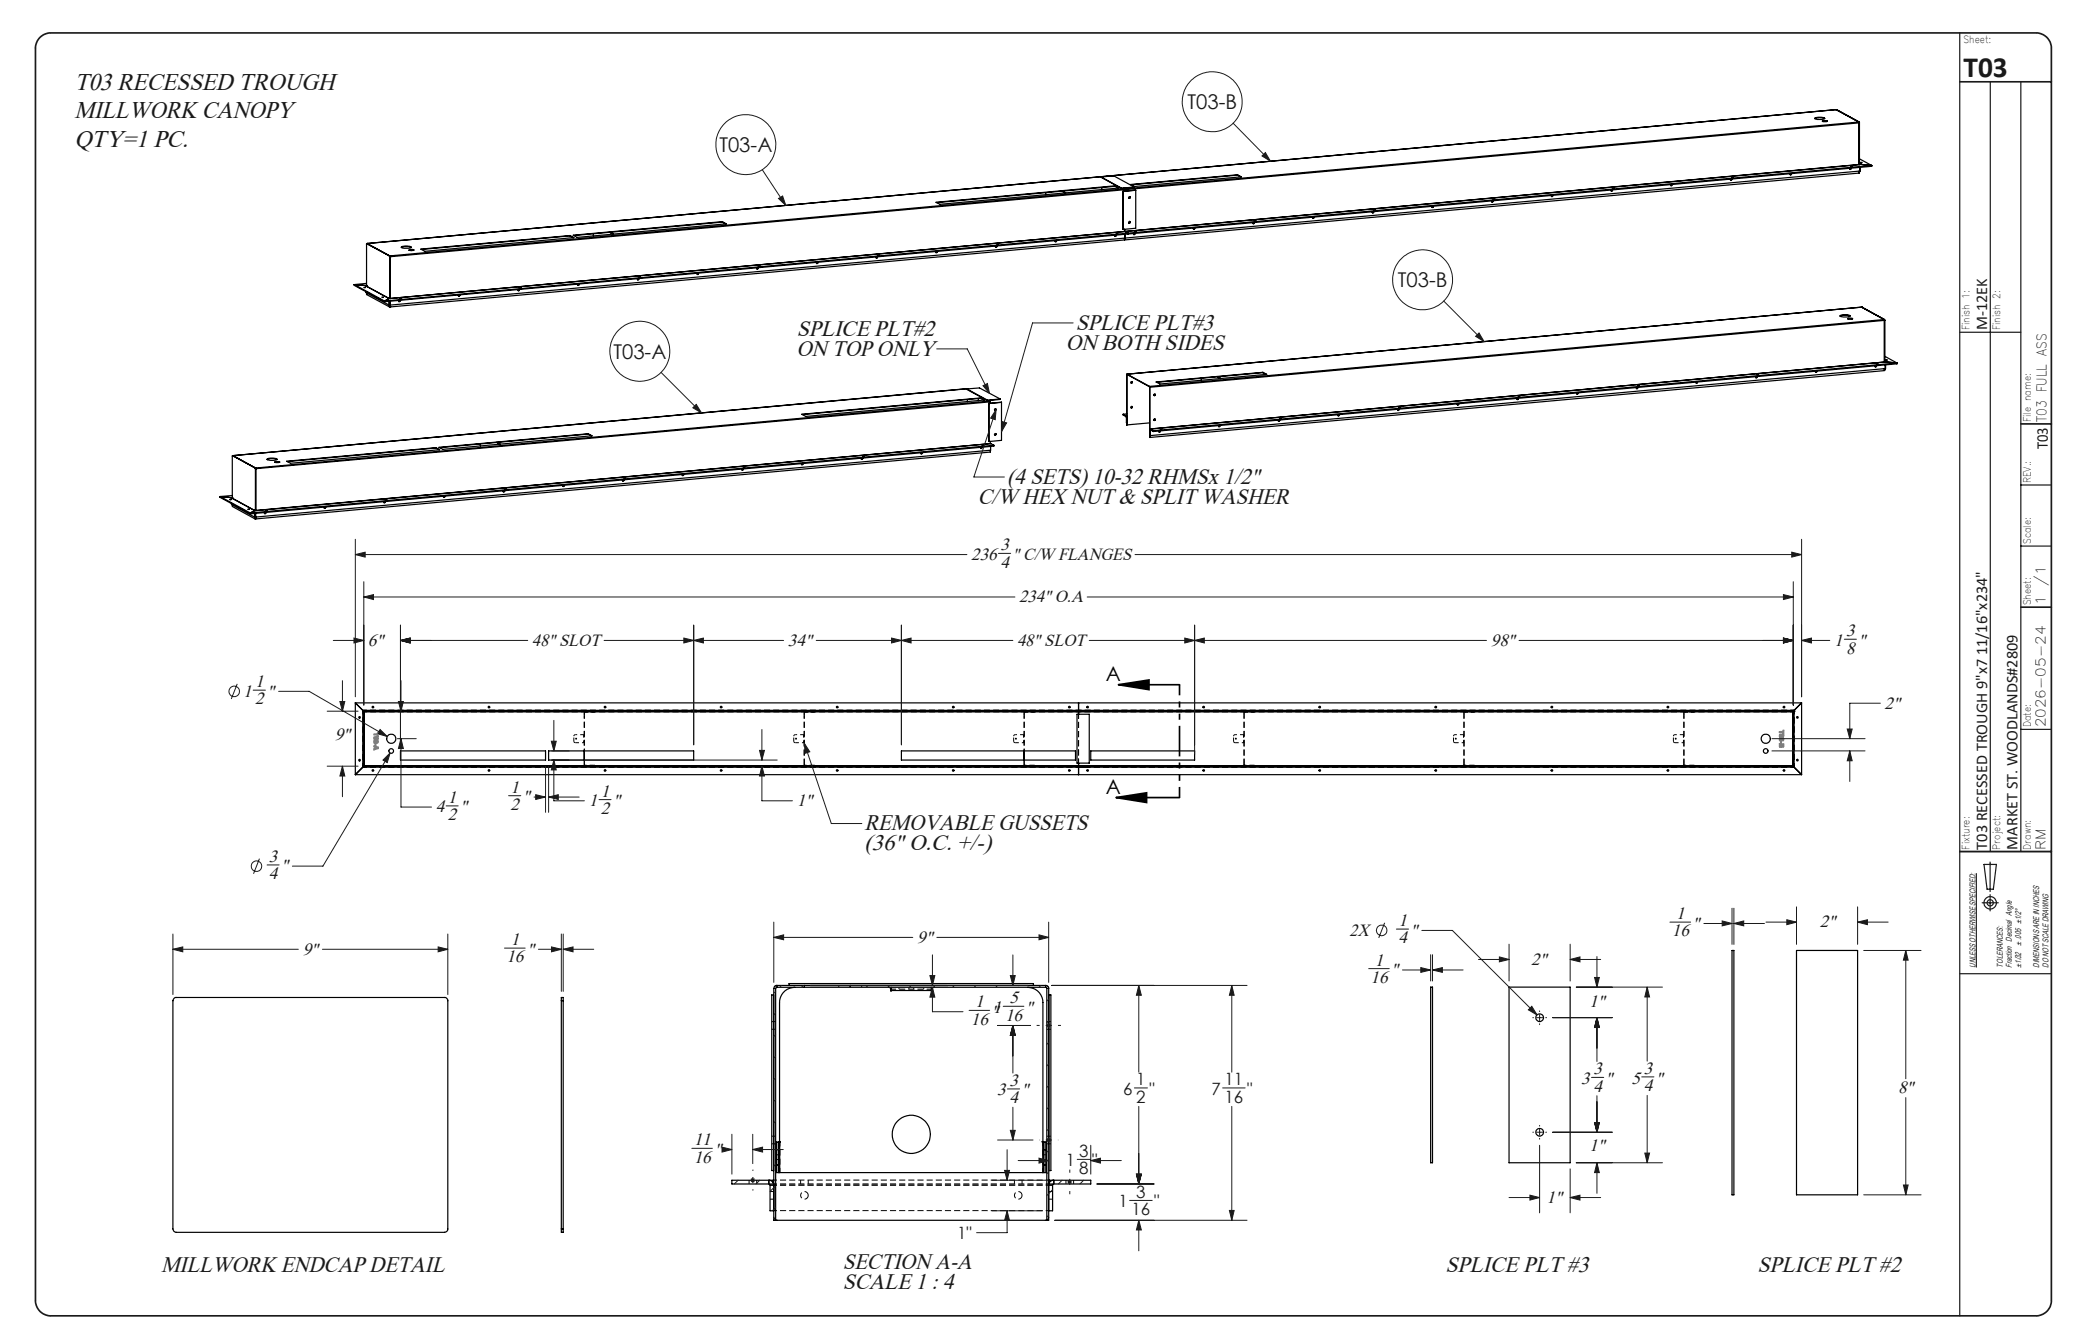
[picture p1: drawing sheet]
<svg xmlns="http://www.w3.org/2000/svg" width="432mm" height="279mm" viewBox="0 0 432 279" stroke-linecap="round" stroke-linejoin="round" font-family="sans-serif">
<defs><g id="words">
<text font-size="6.1" fill="#191924" x="408.2" y="16.1">T03</text>
<g font-size="5.1" fill="#191924">
<text x="15.5" y="18.7">T03 RECESSED TROUGH</text>
<text x="15.5" y="24.6">MILLWORK CANOPY</text>
<text x="15.5" y="30.5">QTY=1 PC.</text>
</g>
<g font-size="4.7" fill="#191924">
<text x="165.7" y="69.8">SPLICE PLT#2</text>
<text x="223.7" y="68.5">SPLICE PLT#3</text>
<text x="165.6" y="74">ON TOP ONLY</text>
<text x="221.6" y="72.7">ON BOTH SIDES</text>
<text x="209.4" y="100.6">(4 SETS) 10-32 RHMSx 1/2&quot;</text>
<text x="203.3" y="104.8">C/W HEX NUT &amp; SPLIT WASHER</text>
<text x="179.7" y="172.6">REMOVABLE GUSSETS</text>
<text x="179.7" y="176.8">(36&quot; O.C. +/-)</text>
<text x="175.2" y="263.9">SECTION A-A</text>
<text x="33.5" y="264.3">MILLWORK ENDCAP DETAIL</text>
<text x="175.2" y="268.1">SCALE 1 : 4</text>
<text x="300.5" y="264.3">SPLICE PLT #3</text>
<text x="365.4" y="264.3">SPLICE PLT #2</text>
</g>
<g font-size="4.2" fill="#191924">
<text x="246.9" y="22.7">T03-B</text>
<text x="149.6" y="31.6">T03-A</text>
<text x="290.6" y="59.7">T03-B</text>
<text x="127.5" y="74.6">T03-A</text>
</g>
<g font-size="4.2">
<text x="229.9" y="141.6">A</text>
<text x="229.9" y="165">A</text>
</g>
<g font-size="3.7" fill="#191924">
<text x="201.9" y="116.4">236</text>
<text x="208" y="114.4">3</text>
<text x="208" y="118">4</text>
<text x="210.5" y="116.4">&quot; C/W FLANGES</text>
<text x="211.9" y="125.2">234&quot; O.A</text>
<text x="76.5" y="134.3">6&quot;</text>
<text x="110.6" y="134.3">48&quot; SLOT</text>
<text x="163.8" y="134.3">34&quot;</text>
<text x="211.4" y="134.3">48&quot; SLOT</text>
<text x="309.9" y="134.3">98&quot;</text>
<text x="381.3" y="134.3">1</text>
<text x="383.8" y="132.3">3</text>
<text x="383.8" y="135.9">8</text>
<text x="386.4" y="134.3">&quot;</text>
<text x="53" y="142.8">1</text>
<text x="50.5" y="144.8">1</text>
<text x="53" y="146.4">2</text>
<text x="55.6" y="144.8">&quot;</text>
<text x="391.8" y="147.3">2&quot;</text>
<text x="69.6" y="153.8">9&quot;</text>
<text x="93.1" y="166.9">1</text>
<text x="106.1" y="164.8">1</text>
<text x="108.7" y="166.8">&quot;</text>
<text x="122.4" y="167.6">1</text>
<text x="124.9" y="165.6">1</text>
<text x="127.4" y="167.6">&quot;</text>
<text x="165.7" y="167.6">1&quot;</text>
<text x="90.6" y="168.9">4</text>
<text x="93.1" y="170.5">2</text>
<text x="95.7" y="168.9">&quot;</text>
<text x="106.1" y="168.4">2</text>
<text x="124.9" y="169.2">2</text>
<text x="55.9" y="179.2">3</text>
<text x="55.9" y="182.8">4</text>
<text x="58.4" y="181.2">&quot;</text>
<text x="348.5" y="191.1">1</text>
<text x="106.2" y="196.5">1</text>
<text x="190.7" y="196">9&quot;</text>
<text x="280.6" y="194.5">2X</text>
<text x="290.7" y="192.5">1</text>
<text x="290.7" y="196.1">4</text>
<text x="293.2" y="194.5">&quot;</text>
<text x="347.6" y="194.7">16</text>
<text x="351.9" y="193.1">&quot;</text>
<text x="378.3" y="192.8">2&quot;</text>
<text x="62.9" y="198.5">9&quot;</text>
<text x="105.3" y="200.1">16</text>
<text x="109.6" y="198.5">&quot;</text>
<text x="285.8" y="200.8">1</text>
<text x="289.2" y="202.7">&quot;</text>
<text x="318.4" y="200.5">2&quot;</text>
<text x="202.7" y="209.4">1</text>
<text x="209.8" y="208.6">5</text>
<text x="284.9" y="204.4">16</text>
<text x="330.4" y="209.2">1&quot;</text>
<text x="201.9" y="213">16</text>
<text x="206.1" y="211.4">&quot; 16 &quot;</text>
<text x="206.4" y="210.5">1</text>
<text x="207.3" y="227.7">3</text>
<text x="209.8" y="225.7">3</text>
<text x="212.4" y="227.7">&quot;</text>
<text x="328.7" y="225.3">3</text>
<text x="331.3" y="226.9">4</text>
<text x="331.3" y="223.3">3</text>
<text x="333.8" y="225.3">&quot;</text>
<text x="339.2" y="225.2">5</text>
<text x="341.7" y="223.3">3</text>
<text x="341.7" y="226.9">4</text>
<text x="344.2" y="225.2">&quot;</text>
<text x="394.6" y="227.3">8&quot;</text>
<text x="209.8" y="229.3">4</text>
<text x="144.2" y="238.1">11</text>
<text x="330.4" y="239.2">1&quot;</text>
<text x="144.2" y="241.7">16</text>
<text x="148.5" y="240.1">&quot;</text>
<text x="321.5" y="250.1">1&quot;</text>
</g>
<g font-size="3.5" fill="#191924">
<text x="233.5" y="227.6">6</text>
<text x="236.2" y="225.6">1</text>
<text x="239" y="227.6">&quot;</text>
<text x="251.8" y="227.6">7</text>
<text x="254.6" y="225.6">11</text>
<text x="259.3" y="227.6">&quot;</text>
<text x="236.2" y="229.2">2</text>
<text x="254.6" y="229.2">16</text>
<text x="221.6" y="242.4">1</text>
<text x="224.3" y="240.5">3</text>
<text x="224.3" y="244.1">8</text>
<text x="227.1" y="242.4">&quot;</text>
<text x="232.5" y="251">1</text>
<text x="236.2" y="249">3</text>
<text x="239.9" y="251">&quot;</text>
<text x="199" y="257.6">1&quot;</text>
<text x="235.2" y="252.6">16</text>
</g>
<g font-size="3.4" fill="#191924">
<text x="413.1" y="68.7" transform="rotate(-90 413.1 68.7)">M-12EK</text>
<text x="425.7" y="93.4" transform="rotate(-90 425.7 93.4)">T03</text>
<text x="413.1" y="176.6" transform="rotate(-90 413.1 176.6)">T03 RECESSED TROUGH 9&quot;x7 11/16&quot;x234&quot;</text>
<text x="419.4" y="176.6" transform="rotate(-90 419.4 176.6)">MARKET ST. WOODLANDS#2809</text>
</g>
<g font-size="2.8" fill="#191924">
<text x="425.5" y="87.7" transform="rotate(-90 425.5 87.7)">T03 FULL ASS</text>
<text x="425.2" y="125.8" transform="rotate(-90 425.2 125.8)">1</text>
<text x="425.2" y="121.7" transform="rotate(-90 425.2 121.7)">/1</text>
<text x="425.2" y="151.2" transform="rotate(-90 425.2 151.2)">2026-05-24</text>
<text x="425.2" y="176.6" transform="rotate(-90 425.2 176.6)">RM</text>
</g>
<g font-size="2.1" fill="#191924">
<text x="408.2" y="8.9">Sheet:</text>
<text x="409.5" y="68.7" transform="rotate(-90 409.5 68.7)">Finish 1:</text>
<text x="415.8" y="68.7" transform="rotate(-90 415.8 68.7)">Finish 2:</text>
<text x="422.2" y="87.7" transform="rotate(-90 422.2 87.7)">File name:</text>
<text x="422.2" y="100.4" transform="rotate(-90 422.2 100.4)">REV.:</text>
<text x="422.2" y="113.1" transform="rotate(-90 422.2 113.1)">Scale:</text>
<text x="422.2" y="125.8" transform="rotate(-90 422.2 125.8)">Sheet:</text>
<text x="422.2" y="151.2" transform="rotate(-90 422.2 151.2)">Date:</text>
<text x="409.5" y="176.6" transform="rotate(-90 409.5 176.6)">Fixture:</text>
<text x="415.8" y="176.6" transform="rotate(-90 415.8 176.6)">Project:</text>
<text x="422.2" y="176.6" transform="rotate(-90 422.2 176.6)">Drawn:</text>
</g>
<g font-size="1.7" fill="#191924">
<text x="420.2" y="196.6" transform="rotate(-90 420.2 196.6)">± .005 ±1/2°</text>
<text x="410.7" y="201.1" transform="rotate(-90 410.7 201.1)">UNLESS OTHERWISE SPECIFIED:</text>
<text x="416.4" y="201.1" transform="rotate(-90 416.4 201.1)">TOLERANCES:</text>
<text x="418.3" y="201.1" transform="rotate(-90 418.3 201.1)">Fraction Decimal Angle</text>
<text x="420.2" y="201.1" transform="rotate(-90 420.2 201.1)">±1/32</text>
<text x="424" y="201.1" transform="rotate(-90 424 201.1)">DIMENSIONS ARE IN INCHES</text>
<text x="425.9" y="201.1" transform="rotate(-90 425.9 201.1)">DO NOT SCALE DRAWING</text>
</g>
</g></defs>
<path d="M410.9 181.5v19.6" fill="none" stroke="#000" stroke-width=".21"/>
<g fill="none" stroke="#191924" stroke-width=".25">
<path d="M407.4 6.8v266.7M413.8 17v160M420.1 17v160M407.4 69.1h12.7M420.1 113.5h6.4M420.1 100.8h6.4M420.1 151.6h6.4M407.4 177h19.1M412.5 179.7h2.5l-.6 5.2h-1.3zM413.7 179.2v6.1M412.1 187.7h3.3M413.7 186v3.4"/>
<path d="M407.4 202.4h19.1"/>
<circle cx="413.7" cy="187.7" r=".66"/>
<circle cx="413.8" cy="187.7" r="1.29"/>
</g>
<path d="M8.2 7.9a3.3 3.3 0 0 1 2.3-1.1h412.8a3.2 3.2 0 0 1 3.2 3.2v260.4a3.2 3.2 0 0 1-3.2 3.1h-412.8a3.2 3.2 0 0 1-3.1-3.1v-260.4a3.2 3.2 0 0 1 .8-2.1zM407.4 17h19.1M420.1 88.1h6.4M420.1 126.2h6.4M407.4 177h19.1" fill="none" stroke="#191924" stroke-width=".35"/>
<g fill="none" stroke="#000" stroke-width=".25">
<path d="M220.8 39.7l.6 .4M220.9 39.7l.6 .4M228.9 36.8l4.3 2.4M228.9 36.8l4.3 2.3M228.9 36.8l2.6-.3 4.3 2.4M229 36.7h.1M229 36.7l-152.7 13.9M229 36.7l.1 .1M229 39v.4M231.8 38.7l-37.1 3.4M231.8 38.6v.1M231.8 38.7l.7 .4"/>
<path d="M233.2 39.1v.1M233.5 39.8v7.9M233.5 39.8h.1M233.5 39.2l.3 .1M233.8 39.3v.1M233.8 39.4v.4M233.8 39.4l-152.7 14M235.1 38.3l22.2-2 .8 .5-22.2 2zM235.8 38.9l-2.6 .2M235.8 38.9l-2.6 .3M236.1 39.5v7.9l-2.6 .3M236.1 39.5l-2.6 .3"/>
<path d="M257.3 36.3v.1M257.3 36.4l-22.1 2M257.3 36.4l.7 .4M335.2 39.5l-.2 .2M335.2 39.5v.1a.16 .16 0 0 1-.2 .2 .16 .16 0 0 1-.1-.2v-.1M335.2 39l.4 .1zM347.6 38.3l-.3 .3M347.6 38.3v.1a.16 .16 0 0 1-.1 .2 .16 .16 0 0 1-.2-.2M360 37.2l-.2 .3M360 37.2v.1a.16 .16 0 0 1-.1 .2 .16 .16 0 0 1-.1-.2M360 36.8h.4zM372.4 36.1l-.2 .2"/>
<path d="M372.4 36.1l.1 .1a.17 .17 0 0 1-.2 .2 .18 .18 0 0 1-.2-.3M377.3 24.7l.1-.1a3 3 0 0 1 1.9 0v.1M377.3 24.6l.3-.2a2.26 2.26 0 0 1 1.8 .2 2.56 2.56 0 0 1-2.1 0zM378.8 25.2l.9-.1 .2 .1-.9 .1zM378.9 25.2h1M381.7 22.8h.1M381.7 22.8l4.8 2.6M381.7 22.8l-152.7 13.9M384.8 35l-.2 .2M384.8 34.5h.4zM384.8 35v.1a.17 .17 0 0 1-.2 .1 .17 .17 0 0 1-.1-.2h.1M386.5 25.5v-.1l-152.7 13.9"/>
<path d="M386.5 25.5l-305.5 27.7M386.5 25.5v8.7M386.5 35.6v.4M386.5 36l-152.7 13.9M386.5 25.5h.1M386.5 35.8h.1M386.5 25.4l.1 .1M386.6 35.8l-.1 .1M386.6 33l2.5 1.4M386.6 25.5v8.7M386.6 35.6v.2M386.6 34l.2 .1"/>
<path d="M386.6 34.1l2.5 .3M386.6 34.1h.2M386.6 34.1l.1 .1M386.6 35.6l-152.7 13.9M386.6 34.8v.8M386.7 34.2l-152.8 13.9M386.7 34.2h.1M386.8 34.8v.7h-.2M386.8 33.8h.3zM386.8 34.1h.1M389.1 34.4v.2l-154.6 14M389.1 34.4l-154.6 14.1"/>
<path d="M73.7 59.2l6.2 3.4M73.7 59.2l2.5 .2M73.7 59.2v.1l6.2 3.4M75.7 59.7l.3 .1zM76 59.4l4.9 2.6M76 59.4l4.8 2.6M76.1 59.3h.1M76.1 59.3v.1M76.1 59.3l.1 .1M76.2 59.4v.1M76.2 59.4h-.2M76.2 58.9l-2.5 .3"/>
<path d="M76.2 50.7v8.8M76.2 50.7l4.7 2.5M76.2 50.7h.1M76.3 50.6h.1M76.3 50.6v.1M76.3 50.6l-.1 .1M76.3 50.6l4.7 2.6M76.3 50.7l4.7 2.5M80.9 53.2l.1 .2M80.9 53.2h.1M81 53.4v8.6M81 53.4h.1"/>
<path d="M81 53.2l.1 .2M81 53.2h.1M81.1 53.4h.1M81.1 53.4v8.7M83.4 51.4a2.28 2.28 0 0 1 2.1 0l-.6 .2h-.9zM83.4 51.4l.6-.1h1l.5 .1M85 52l.2-.1 .9 .1-.4 .1zM85.1 52h.9M87.5 51.8l31-2.8 .8 .4-31 2.8zM108 59.7l.3 .1zM118.5 49h.1M118.5 49l-30.9 2.9"/>
<path d="M118.5 49l.7 .4M119.2 48.9l31-2.8 .8 .4-31 2.9zM120.3 59.1l-.2 .2M120.4 59.1v.1a.16 .16 0 0 1-.2 .1 .16 .16 0 0 1-.1-.2M123.4 48.6v.4M126.8 48.3l.6 .3M126.8 48.3l.7 .3M132.8 57.9l-.3 .3M132.8 57.5h.3zM132.8 57.9v.1a.17 .17 0 0 1-.2 .2 .17 .17 0 0 1-.1-.2M145.1 56.8l-.1 .2M145.2 56.8v.1a.16 .16 0 0 1-.2 .2 .16 .16 0 0 1-.1-.3"/>
<path d="M150.2 46.2l-30.9 2.8M150.2 46.1v.1M150.2 46.2l.6 .3M157.6 55.7l-.3 .2M157.6 55.2h.3zM157.6 55.7a.16 .16 0 0 1-.1 .3 .18 .18 0 0 1-.2-.3M170 54.5l-.2 .3M170 54.5v.2a.17 .17 0 0 1-.2 .1 .17 .17 0 0 1-.1-.2M182.1 53.4v.1a.17 .17 0 0 0 .2 .2 .17 .17 0 0 0 .1-.3M182.4 53.4l-.2 .2M182.4 53h.3zM194.6 52.3h-.1a.16 .16 0 0 0 .2 .2 .16 .16 0 0 0 .1-.2"/>
<path d="M194.6 42.1l37.2-3.5 .8 .5-37.2 3.4zM194.8 52.3l-.2 .2M206.9 51.2a.16 .16 0 0 0 .2 .2 .16 .16 0 0 0 .1-.2M207.2 51.2l-.2 .2M207.2 50.7h.4zM217.4 40v.5M219.4 50v.2a.18 .18 0 0 0 .2 .1 .18 .18 0 0 0 0-.3M219.6 50l-.2 .2M231.8 48.9h-.1a.17 .17 0 0 0 .2 .2 .17 .17 0 0 0 .2-.2M232 48.9l-.2 .2M232 48.4l.4 .1zM233.8 47.7v.4"/>
<path d="M233.8 49.5v.4M233.8 49.9l-152.7 13.9M233.9 49.5l-153.1 13.9M233.9 48.7v.8M233.9 48.1l-152.8 14M233.9 48.1l.6 .4M234.5 48.5l-154.6 14.1M234.5 48.5v.1M234.5 48.6l-154.6 14.1M234.8 40.9l.1 .2-.2 .1M234.8 46l.1 .2-.2 .1M234.9 46v.3l-.2 .1 .2-.1z"/>
<path d="M234.9 40.9v.2l-.2 .1 .2-.1zM235.9 48.5l-.2 .3M235.9 48.1h.4zM236 48.5l-.1 .2a.16 .16 0 0 1-.2 .1 .16 .16 0 0 1 0-.2v-.1M248.1 47.4a.18 .18 0 0 0 .2 .3 .17 .17 0 0 0 .1-.3l-.3 .2M260.5 46.3a.17 .17 0 0 0 .2 .2 .17 .17 0 0 0 .1-.3l-.3 .3M260.8 45.8h.3zM273.1 45.1l-.2 .3M273.2 45.1v.2a.16 .16 0 0 1-.3 .1 .16 .16 0 0 1 0-.2M285.5 44l-.2 .2M285.6 43.6h.3zM285.6 44v.2a.17 .17 0 0 1-.3 .1 .17 .17 0 0 1 0-.3"/>
<path d="M297.7 42.9a.17 .17 0 0 0 .2 .2 .17 .17 0 0 0 .1-.2l-.3 .2M310.3 41.7l-.2 .3M310.4 41.7v.2a.16 .16 0 0 1-.2 .1 .16 .16 0 0 1-.1-.2M322.8 40.6l-.3 .3M322.8 40.6v.1a.17 .17 0 0 1-.2 .2 .17 .17 0 0 1-.1-.3M76 60.6v.2l4.8 2.6M76.2 60.9v.3l4.7 2.6 .1-.1M79.4 61.8h.3zM79.9 62.6v.1M80.8 62h.1M80.8 62h.2M80.8 62.7v.7"/>
<path d="M81 63.8h.1M81 63.7v.1M81 62l-1.1 .6M81 62l.1 .1M81 62.7v1M81.1 62.1h.1M81.1 62.7v1.1M83.1 62.4l-.2 .3M83.1 62l.4 .1zM83.1 62.4v.3a.16 .16 0 0 1-.2 0 .16 .16 0 0 1 0-.2M95.5 61.3l-.2 .3M95.6 61.3v.2a.16 .16 0 0 1-.2 .1 .16 .16 0 0 1-.2-.2l.1-.1"/>
<path d="M107.9 60.2l-.2 .2M108 60.2v.1a.16 .16 0 0 1-.2 .2 .16 .16 0 0 1-.1-.2v-.1M234.2 77.9h.1M234.2 77.9l.1 10.4M234.3 77.9v10.4M234.3 77.8l-.1 .1M234.3 77.9h.1M234.3 77.8l4.7 2.5M234.3 77.9l4.7 2.5M234.3 77.8v.1M234.4 77.9h-.1M235.3 79.3l.1 .1"/>
<path d="M235.4 79.4l-.2 .2M240.3 79.4l22.2-2 .8 .4-22.2 2zM249.7 78.6v.5M253.1 78.3l.7 .4M253.2 78.3l.6 .4M262.5 77.4v.1M262.5 77.5l-22 2M262.5 77.5l.7 .3M352.8 79.4l-.2 .3M352.9 79.4v.2a.16 .16 0 0 1-.2 .1 .16 .16 0 0 1-.1-.2v-.1M365.2 78.3l-.2 .2M365.3 77.8l.3 .1z"/>
<path d="M365.3 78.3v.1a.16 .16 0 0 1-.2 .2 .16 .16 0 0 1-.1-.3M377.6 77.2l-.2 .2M377.7 77.2v.1a.17 .17 0 0 1-.2 .1 .17 .17 0 0 1-.1-.2M382.5 65.7a2.54 2.54 0 0 1 2.1 0 2.56 2.56 0 0 1-2.1 0zM382.5 65.7l.9-.2 1.2 .2M384.1 66.2l.8-.1 .3 .2-.8 .1zM384.1 66.3h1M387 63.9h.1M387 63.9l-152.7 13.9M387 63.9l4.8 2.5M387 63.9l4.7 2.5M389.8 76v.1a.17 .17 0 0 0 .2 .2 .17 .17 0 0 0 .1-.3"/>
<path d="M390 76l-.1 .2M390.1 75.6h.3zM391.7 66.4l.1 .2M391.7 66.4l-152.7 13.9M391.7 66.4h.1M391.8 66.6l-152.8 13.9M391.8 66.6v8.7M391.8 76.7v.3M391.8 77l-152.8 13.9M391.8 66.6h.1M391.8 76.9h.1M391.8 66.4l.1 .2"/>
<path d="M391.9 66.6v8.6M391.9 76.9l-.1 .1M391.9 74.1l2.5 1.4M391.9 75.2l2.5 .3M391.9 75.2h.1M391.9 75.1l.2 .1M391.9 75.2h.2M391.9 75.8v1.1M391.9 75.2l-152.8 14M392 75.8v.8l-152.9 14M392 74.8l.4 .1zM392.1 75.2h.1"/>
<path d="M394.4 75.5v.1l-154.6 14.1M394.4 75.5l-154.6 14M48.3 94.7v8.8M48.3 94.7h.1M48.3 94.7l4.7 2.6M48.4 94.7h.1M48.4 94.7l4.7 2.6M53 97.3l.1 .2M53 97.3h.1M53.1 97.5v8.6M53.1 97.5h.1M53.1 97.3l.1 .1"/>
<path d="M53.1 97.3l.1 .2M53.1 97.3h.1M53.2 97.4h.1M53.2 97.4v8.7M55.5 95.4l.5-.1a2.2 2.2 0 0 1 1.6 .2 2.54 2.54 0 0 1-2.1 0zM55.5 95.5a2.66 2.66 0 0 1 2.1 0M57.1 96l1.1 .1-.9 .1zM57.1 96.1h1M59.6 95.9l31-2.8 .8 .4-31 2.8zM90.6 93.1h.1M90.6 93.1l-30.9 2.9M90.6 93.1l.7 .4"/>
<path d="M91.3 93l31-2.8 .8 .4-31 2.8zM99.9 92.3v.4M103.3 92l.6 .4M103.3 92l.7 .4M122.3 90.2l-30.9 2.9M122.3 90.2h.1M122.3 90.2l.6 .4M129.6 99.8l-.2 .2M129.7 99.3h.3zM129.7 99.7v.2a.16 .16 0 0 1-.2 .1 .16 .16 0 0 1-.1-.2M142.1 98.6l-.2 .2M142.1 98.6v.2a.17 .17 0 0 1-.2 .1 .17 .17 0 0 1-.1-.3"/>
<path d="M154.4 97.5l-.1 .2M154.5 97l.3 .1zM154.5 97.5l-.1 .3-.2-.1v-.2M166.7 86.1l37.2-3.4 .8 .4-37.2 3.5zM166.9 96.3l-.2 .3M166.9 96.3v.3a.16 .16 0 0 1-.2 0 .16 .16 0 0 1-.1-.2h.1M179.3 95.2l-.2 .3M179.3 94.8h.4zM179.3 95.2v.2a.17 .17 0 0 1-.2 .1 .17 .17 0 0 1-.1-.3M191.7 94.1l-.2 .2M191.7 94.1v.2a.17 .17 0 0 1-.2 .1 .17 .17 0 0 1 0-.3M201 80.9l4.3 2.4"/>
<path d="M201 80.9l4.3 2.3M201 80.9l2.6-.3 4.3 2.3M201.1 80.8l-152.7 13.9M201.1 80.8l.1 .1M201.1 83.1v.4M203.4 82.9v.4M203.9 82.7v.1M203.9 82.8l-37.1 3.4M203.9 82.8l.7 .4M204.1 93l-.2 .2M204.1 92.5l.4 .1zM204.2 93l-.1 .2a.16 .16 0 0 1-.2 0 .16 .16 0 0 1-.1-.2h.1"/>
<path d="M205.3 83.2v.1M205.6 83.9h.1M205.6 83.9v7.9M205.6 83.3l.2 .1M205.8 83.4l.1 .1M205.8 83.4l-152.7 13.9M205.9 83.5l-152.7 13.9M205.9 93.6v.4l-152.7 13.9M205.9 83.5v.3M205.9 91.8v.4M206 92.2l-152.8 13.9M206 92.2h.1"/>
<path d="M206 92.8v.8l-153.1 13.9M206 92.2l-152.8 14M206 92.2l.6 .4M206.6 92.6l-154.6 14M206.6 92.6v.1l-154.6 14.1M207 85v.2l-.2 .1M207 90.1v.3h-.2M207.9 82.9l-2.6 .3M207.9 82.9v.1l-2.6 .3M208.2 83.6l-2.6 .3M208.2 83.6v7.9l-2.6 .3M233.5 86.1v.2l.6 .3"/>
<path d="M233.5 86.1l.6 .4M234.1 86.5l.1 .2M234.1 86.6l.1 .1M234.1 86.5v.1M234.1 86.5h.1M234.2 86.7v1.2M234.2 86l-.7 .1M235.3 84.5l.1 .1M235.4 84.6l-.2 .2M239 80.3v.2M239 80.4v.1M239 80.5h.1"/>
<path d="M239 80.3v.1M239 80.5v10.4M239 90.9h.1M239 87.9l-4.7 .4M239 90.5l.1 .1M239.1 89.4l.7 .3M239.1 89.4h.1M239.1 89.2v.2M239.1 89.2l.7 .3M239.1 89.2v1.4M239.8 89.5v.2M240.1 81.9l.1 .2-.3 .1"/>
<path d="M240.1 87.1l.1 .2-.3 .1M241.2 89.6l-.2 .2M241.2 89.6v.2a.16 .16 0 0 1-.2 .1 .16 .16 0 0 1-.1-.3M253.6 88.4l-.2 .3M253.6 88.4v.3a.16 .16 0 0 1-.2 0 .16 .16 0 0 1-.1-.2h.1M266 87.3l-.2 .3M266 86.9h.4zM266 87.3v.2a.17 .17 0 0 1-.2 .1 .17 .17 0 0 1-.1-.3M278.4 86.2l-.2 .2M278.4 86.2l-.1 .3-.1-.1v-.2M290.8 85.1l-.2 .2M290.8 84.6l.4 .1z"/>
<path d="M290.8 85.1v.2a.16 .16 0 0 1-.2 0 .16 .16 0 0 1-.1-.2h.1M303.2 83.9l-.2 .3M303.2 83.9l.1 .2a.17 .17 0 0 1-.2 .1 .17 .17 0 0 1-.1-.2M315.6 82.8l-.2 .2M315.6 82.4h.4zM315.7 82.8v.1a.16 .16 0 0 1-.2 .2 .16 .16 0 0 1-.2-.2l.1-.1M328 81.7l-.2 .2M328 81.7l.1 .1a.16 .16 0 0 1-.2 .1 .16 .16 0 0 1-.1-.2M340.4 80.5l-.2 .3M340.5 80.1h.3zM340.5 80.5v.1a.17 .17 0 0 1-.2 .2 .17 .17 0 0 1-.1-.2M45.8 103.2l6.2 3.4"/>
<path d="M45.8 103.2l2.5 .3M45.8 103.2v.2l6.2 3.4M47.7 103.8l.4 .1zM48.1 103.5l4.9 2.6M48.1 103.5l4.8 2.6M48.1 104.7v.1l4.8 2.7M48.2 103.4h.1M48.2 103.4v.1M48.2 103.4l.1 .1M48.3 103.5h-.2M48.3 105v.3l4.7 2.6 .1-.2M48.3 103l-2.5 .2"/>
<path d="M48.3 103.4h-.1M51.5 105.9h.3zM52 106.6v.2M52.9 106.1h.1M52.9 106.8v.7M53.1 107.7v.1M53.1 106.1l-1.1 .5M53.1 106.1l.1 .1M53.1 106.7v1M53.1 106.1h-.2M53.1 107.8v.1M53.1 107.8l.1 .1"/>
<path d="M53.2 106.2h.1M53.2 106.7v1.2M55 106.5v.1a.16 .16 0 0 0 .2 .2 .16 .16 0 0 0 0-.3M55.2 106.5l-.2 .3M55.2 106.1h.4zM67.4 105.4a.18 .18 0 0 0 .2 .3 .16 .16 0 0 0 .1-.3M67.6 105.4l-.2 .2M79.8 104.3l.1 .2h.1l.1-.2M80 104.3l-.2 .2M80.1 103.8l.3 .1zM92.2 103.2a.16 .16 0 0 0 .2 .2 .16 .16 0 0 0 .1-.2M92.4 103.2l-.2 .2"/>
<path d="M104.6 102v.1a.16 .16 0 0 0 .2 .2 .16 .16 0 0 0 .1-.3M104.8 102l-.2 .2M104.9 101.6h.3zM117 100.9l.1 .2 .2-.2M117.2 100.9l-.1 .2M73.9 146.1h300.6M73.9 146.1l1.7 1.7M73.9 146.1v14.9M75.4 147.8h.1M75.4 159.3h.2M75.4 147.8h.2M75.4 159.3h297.6"/>
<path d="M75.4 147.8h297.6M75.4 147.8v11.5M75.6 159.5h297.2M75.6 147.7v.1M75.6 159.3v.2M75.6 159.3l-1.7 1.7M75.6 147.7h297.2M75.6 147.8v.2M75.6 159.2v.1M75.6 148h297.2M75.6 159.2h297.2M75.6 148v11.2"/>
<path d="M75.7 147.8v11.5M83.3 156.1h30.1v1.9h-30.1zM114.1 156.1h30.1v1.9h-30.1zM121.4 156.1v1.9M121.5 156.1v1.9M187.4 156.1h36.2v1.9h-36.2zM212.9 156.1v1.9M223.9 148.5h2.5v10.1h-2.5zM223.9 147.8h2.5M223.9 159.3h2.5M224.2 158.6v.7M224.2 147.8v.7"/>
<path d="M224.2 159.4v1.6M224.2 159.3h.1M224.2 146.1v1.7M224.2 147.8h.1M226.8 156.1h21.6v1.9h-21.6zM372.7 147.8v11.5M372.8 147.7h.1M372.8 147.7v.1M372.8 147.8h.2M372.8 159.3h.2M372.8 159.5h.1M372.8 159.3v.2"/>
<path d="M372.8 147.8v.2M372.8 159.2v.1M372.8 148v11.2M372.8 159.3l1.7 1.7M373 147.8h.1M373 147.8v11.5M374.5 146.1l-1.7 1.7M374.5 146.1v14.9M73.9 161h300.6M360.1 197.6h.4v50.8h-.4zM373.5 197.6h12.7v50.8h-12.7zM36.2 207.6l.3-.2h55.9a.73 .73 0 0 1 .7 .6v47.5a.73 .73 0 0 1-.7 .7h-55.7a.72 .72 0 0 1-.8-.7v-47.5z"/>
<path d="M116.7 208v-.6h.4v.6M116.7 208h.4M116.7 208v47.5M117.1 208v47.5M160.4 206.8h.4v36.5h-.4zM161.1 205l.3-.1h56a.6 .6 0 0 1 .6 .6v48.2h-.4v-48.2l-.2-.3-56.1 .1v48.4h-.4v-48.2zM164 204.9v-.4h50.8v.4M165.2 205.2a3.2 3.2 0 0 0-3.1 3.2v28.9h.1l-.1 .1M167.2 204.9v.3M176.7 204.9v.3M184.8 205.2l.3 .2 .1 .6 .1-.1M185.3 205.2v.7"/>
<path d="M185.3 205.9h8.3M193.6 205.2v.7M194.1 205.2l-.3 .2-.1 .6-.1-.1M213.6 205.2a3.2 3.2 0 0 1 3.2 3.2v28.9h-.1l.1 .1M218.1 206.8h.4v36.5h-.4M297.4 205.2h.4v36.5h-.4zM313.7 205.2h12.7v36.5h-12.7zM161.5 239h.4M161.5 239v3.2M161.9 237.4v1.6M161.9 237.4h-.4v1.6M161.9 237.4h.2"/>
<path d="M161.9 239v3.2M162.1 237.4v6.4M216.8 237.4h.2M216.8 237.4v6.4M217 237.4h.4v1.6M217 237.4v1.6M217 239h.4M217 239v3.2M217.4 239v3.2M116.7 255.5v.7h.4v-.7M116.7 255.5h.4M159.8 245.4a1.02 1.02 0 0 1 1.1 1"/>
<path d="M160.8 245.4v.6M160.8 246.1h.1M160.9 245.4h-8.7v.7l7.8 .1 .1 5.5h.8M161.3 253.6h56.3M161.5 242.2v1.6h.4M161.5 242.2h.4M161.9 242.2v1.6M161.9 243.8h.2M162.1 243.8h54.7M216.8 243.8h.2M217 242.2v1.6M217 242.2h.4"/>
<path d="M217.4 242.2v1.6h-.4M218 245.4h8.8v.7l-7.9 .1-.1 5.5h-.8M218 246.1h.1M218.1 245.4v.6M219.1 245.4a1.02 1.02 0 0 0-1.1 1"/>
<circle cx="234.8" cy="46.2" r=".17"/>
<circle cx="234.8" cy="41.1" r=".17"/>
<circle cx="310.5" cy="41.3" r=".13"/>
<circle cx="235.2" cy="79.5" r=".17"/>
<circle cx="206.9" cy="90.3" r=".17"/>
<circle cx="206.9" cy="85.1" r=".17"/>
<circle cx="235.2" cy="84.6" r=".17"/>
<circle cx="240" cy="87.2" r=".17"/>
<circle cx="240" cy="82.1" r=".17"/>
<circle cx="241.4" cy="89.1" r=".13"/>
<circle cx="74.8" cy="149.1" r=".16"/>
<circle cx="74.8" cy="158" r=".16"/>
<circle cx="77.5" cy="147" r=".16"/>
<circle cx="81.3" cy="156.1" r=".48"/>
<circle cx="81.3" cy="153.6" r=".95"/>
<circle cx="101.6" cy="147" r=".16"/>
<circle cx="125.8" cy="147" r=".16"/>
<circle cx="149.9" cy="147" r=".16"/>
<circle cx="174" cy="147" r=".16"/>
<circle cx="198.2" cy="147" r=".16"/>
<circle cx="222.3" cy="147" r=".16"/>
<circle cx="226.1" cy="147" r=".16"/>
<circle cx="250.2" cy="147" r=".16"/>
<circle cx="274.4" cy="147" r=".16"/>
<circle cx="298.5" cy="147" r=".16"/>
<circle cx="322.6" cy="147" r=".16"/>
<circle cx="346.8" cy="147" r=".16"/>
<circle cx="367.1" cy="156.1" r=".48"/>
<circle cx="367.1" cy="153.6" r=".96"/>
<circle cx="370.9" cy="147" r=".16"/>
<circle cx="373.7" cy="158" r=".16"/>
<circle cx="373.7" cy="149.1" r=".16"/>
<circle cx="77.5" cy="160.2" r=".16"/>
<circle cx="101.6" cy="160.2" r=".16"/>
<circle cx="125.8" cy="160.2" r=".16"/>
<circle cx="149.9" cy="160.2" r=".16"/>
<circle cx="174" cy="160.2" r=".16"/>
<circle cx="198.2" cy="160.2" r=".16"/>
<circle cx="222.3" cy="160.2" r=".16"/>
<circle cx="226.1" cy="160.2" r=".16"/>
<circle cx="250.2" cy="160.2" r=".16"/>
<circle cx="274.4" cy="160.2" r=".16"/>
<circle cx="298.5" cy="160.2" r=".16"/>
<circle cx="322.6" cy="160.2" r=".16"/>
<circle cx="346.8" cy="160.2" r=".16"/>
<circle cx="370.9" cy="160.2" r=".16"/>
<circle cx="320.1" cy="211.6" r=".79"/>
<circle cx="189.5" cy="235.8" r="4"/>
<circle cx="320.1" cy="235.4" r=".79"/>
</g>
<path d="M224.2 148.5v10.1M185.3 205.6h8.3M193.6 205.9h-8.3M216.8 237.4v6.3M162.1 243.7v-6.3" fill="none" stroke="#000" stroke-width=".21" stroke-dasharray="1.3 .6" stroke-dashoffset=".3" stroke-linecap="butt"/>
<path d="M75.7 159.2h148.5M75.7 159.1h148.5M75.7 147.9h148.5M75.7 148h148.5M372.7 147.9h-148.5M372.7 148h-148.5M372.7 159.2h-148.5M372.7 159.1h-148.5" fill="none" stroke="#000" stroke-width=".21" stroke-dasharray="1.3 .6" stroke-dashoffset=".7" stroke-linecap="butt"/>
<g fill="none" stroke="#000" stroke-width=".21" stroke-dasharray="1.3 .6" stroke-linecap="butt">
<path d="M75.5 158.2h.1M75.5 149.3h.1M75.6 148h.1M75.6 157.8h-.1M75.6 149h-.1M75.7 159.1h-.1M77.4 159.3v.1M77.4 147.7v.1M77.7 159.4v-.1M77.7 147.8v-.1M89.4 159.3v.1M89.4 147.7v.1"/>
<path d="M89.8 159.4v-.1M89.8 147.8v-.1M101.5 159.3v.1M101.5 147.7v.1M101.8 159.4v-.1M101.8 147.8v-.1M113.6 159.3v.1M113.6 147.7v.1M113.9 159.4v-.1M113.9 147.8v-.1M119.3 154.1l.3 .3M119.6 152.7l-.3 .3"/>
<path d="M119.7 153.6h.2h-.2M121.4 152.7h.1M121.4 158.4h.1M121.4 158.4v-.4M121.4 152.6h.1M121.4 159v-.6M121.4 152.7v-.1M121.4 154.4h.1M121.4 154.5v-.1M121.4 148.7v-.6M121.4 148.1h.1M121.4 159l.2 .2"/>
<path d="M121.5 154.5h-.1M121.5 158.4v-.4M121.5 148.7h-.1M121.5 159h-.1M121.5 158.4v.6M121.5 152.7h-.1M121.5 152.6v.1M121.5 154.4h-.1M121.5 154.4v.1M121.5 148.1v.6M121.5 148.1h-.1M121.5 159l.1 .1"/>
<path d="M121.5 152.8h-.1M121.6 159.1v.1M121.6 148l-.1 .1M121.6 148l-.2 .1M122.9 159.1v.1M123.1 159.2v-.1M123.3 159.2h.4M123.3 159.2v-.1M123.3 159.1h.4M123.7 159.2v-.1M123.7 148h-.4M125.6 159.3v.1"/>
<path d="M125.6 147.7v.1M126 159.4v-.1M126 147.8v-.1M137.7 159.3v.1M137.7 147.7v.1M138 159.4v-.1M138 147.8v-.1M149.8 159.3v.1M149.8 147.7v.1M150.1 159.4v-.1M150.1 147.8v-.1M161.8 159.3v.1"/>
<path d="M161.8 147.7v.1M162.2 159.4v-.1M162.2 147.8v-.1M165 154.1l.3 .3M165.3 152.7l-.3 .3M165.4 153.6h.2h-.2M167.1 152.7h.1M167.2 152.7v-.1M167.2 154.5v-.1M167.2 159v-.6M167.2 148.7v-.6M167.2 159l.1 .2"/>
<path d="M167.2 152.6v.1M167.2 154.4h-.1M167.2 154.4v.1M167.2 158.4v.6M167.2 148.1v.6M167.2 159l.1 .1M167.3 159.1v.1M167.3 148l-.1 .1M168.6 159.1v.1M168.8 159.2v-.1M169.1 159.2h.3M169.1 159.2v-.1"/>
<path d="M169.1 159.1h.3M169.4 148h-.3M169.4 159.2v-.1M173.9 159.3v.1M173.9 147.7v.1M174.2 159.4v-.1M174.2 147.8v-.1M186 159.3v.1M186 147.7v.1M186.3 159.4v-.1M186.3 147.8v-.1M198 159.3v.1"/>
<path d="M198 147.7v.1M198.4 159.4v-.1M198.4 147.8v-.1M210.1 159.3v.1M210.1 147.7v.1M210.4 159.4v-.1M210.4 147.8v-.1M210.7 154.1l.4 .3M211.1 152.7l-.4 .3M211.1 153.6h.2h-.2M212.8 152.7h.2M212.9 158.4h.1"/>
<path d="M212.9 158.4v-.4M212.9 152.7v-.1M212.9 159v-.6M212.9 148.7v-.6M212.9 148.1h.1M212.9 154.4h.1M212.9 154.5v-.1M212.9 152.6h.1M212.9 159l.1 .2M213 154.5h-.1M213 158.4v-.4M213 152.7h-.1"/>
<path d="M213 152.6v.1M213 159h-.1M213 158.4v.6M213 148.1v.6M213 154.4v.1M213 154.4h-.2M213 148.7h-.1M213 148.1h-.1M213 159v.1M213 152.8h-.1M213 159.1v.1M213 148v.1"/>
<path d="M213 148l-.1 .1M214.4 159.1v.1M214.6 159.2v-.1M214.8 159.2h.3M214.8 159.2v-.1M214.8 159.1h.3M215.1 159.2v-.1M215.1 148h-.3M222.2 159.3v.1M222.2 147.7v.1M222.5 159.4v-.1M222.5 147.8v-.1"/>
<path d="M224.2 159.4v-.1M225 159.2v.1M225 147.8v.1M225 159.3v.1M225.3 159.3v-.1M225.3 147.9v-.1M225.3 159.4v-.1M226 147.7v.1M226 159.3v.1M226.3 147.8v-.1M226.3 159.4v-.1M238 147.7v.1"/>
<path d="M238 159.3v.1M238.4 147.8v-.1M238.4 159.4v-.1M250.1 147.7v.1M250.1 159.3v.1M250.4 147.8v-.1M250.4 159.4v-.1M256.5 154.1l.3 .3M256.8 152.7l-.3 .3M256.8 153.6h.2h-.2M258.5 152.7h.2M258.6 159v-.6"/>
<path d="M258.6 158.4h.1M258.6 152.7v-.1M258.6 154.4h.1M258.6 154.5v-.1M258.6 152.6h.1M258.6 148.7v-.6M258.6 148.1h.1M258.6 159l.1 .2M258.7 159h-.1M258.7 158.4v.6M258.7 154.5h-.1M258.7 152.7h-.1"/>
<path d="M258.7 152.6v.1M258.7 154.4h-.2M258.7 154.4v.1M258.7 148.7h-.1M258.7 148.1v.6M258.7 148.1h-.1M258.7 159v.1M258.7 152.8h-.1M258.7 159.1v.1M258.7 148v.1M258.7 148l-.1 .1M260.1 159.1v.1"/>
<path d="M260.3 159.2v-.1M260.5 159.2h.3M260.5 159.2v-.1M260.5 159.1h.3M260.8 159.2v-.1M260.8 148h-.3M262.2 147.7v.1M262.2 159.3v.1M262.5 147.8v-.1M262.5 159.4v-.1M274.2 147.7v.1M274.2 159.3v.1"/>
<path d="M274.6 147.8v-.1M274.6 159.4v-.1M286.3 147.7v.1M286.3 159.3v.1M286.6 147.8v-.1M286.6 159.4v-.1M298.4 147.7v.1M298.4 159.3v.1M298.7 147.8v-.1M298.7 159.4v-.1M302.2 154.1l.3 .3M302.5 152.7l-.3 .3"/>
<path d="M302.6 153.6h.2h-.2M304.3 152.7h.1M304.3 159v-.6M304.3 152.6h.1M304.3 152.7v-.1M304.3 148.7v-.6M304.3 148.1h.1M304.3 158.4h.1M304.3 154.4h.1M304.3 154.5v-.1M304.3 159l.1 .2M304.4 159h-.1"/>
<path d="M304.4 158.4v.6M304.4 148.7h-.1M304.4 152.7h-.1M304.4 152.6v.1M304.4 148.1v.6M304.4 154.4h-.1M304.4 154.5h-.1M304.4 154.4v.1M304.4 148.1h-.1M304.4 159v.1M304.4 152.8h-.1M304.4 159.1v.1"/>
<path d="M304.4 148v.1M304.4 148l-.1 .1M305.8 159.1v.1M306 159.2v-.1M306.2 159.2h.3M306.2 159.2v-.1M306.2 159.1h.3M306.5 148h-.3M306.5 159.2v-.1M310.4 147.7v.1M310.4 159.3v.1M310.7 147.8v-.1"/>
<path d="M310.7 159.4v-.1M322.5 147.7v.1M322.5 159.3v.1M322.8 147.8v-.1M322.8 159.4v-.1M334.6 147.7v.1M334.6 159.3v.1M334.9 147.8v-.1M334.9 159.4v-.1M346.6 147.7v.1M346.6 159.3v.1M346.9 147.8v-.1"/>
<path d="M346.9 159.4v-.1M347.9 154.1l.3 .3M348.2 152.7l-.3 .3M348.3 153.6h.2h-.2M350 152.7h.1M350 148.7v-.6M350 148.1h.1M350 158.4h.1M350 159v-.6M350 154.4h.1M350 154.5v-.1M350 152.6h.1"/>
<path d="M350 152.7v-.1M350 159l.2 .2M350.1 148.1v.6M350.1 154.5h-.1M350.1 159h-.1M350.1 158.4v.6M350.1 154.4v.1M350.1 148.7h-.1M350.1 154.4h-.1M350.1 152.7h-.1M350.1 152.6v.1M350.1 148.1h-.1"/>
<path d="M350.1 159l.1 .1M350.1 152.8h-.1M350.2 159.1v.1M350.2 148l-.1 .1M350.2 148l-.2 .1M351.5 159.1v.1M351.7 159.2v-.1M351.9 159.2h.4M351.9 159.2v-.1M351.9 159.1h.4M352.3 148h-.4M352.3 159.2v-.1"/>
<path d="M358.7 147.7v.1M358.7 159.3v.1M359 147.8v-.1M359 159.4v-.1M370.8 147.7v.1M370.8 159.3v.1M371.1 147.8v-.1M371.1 159.4v-.1M372.7 148h.1M372.8 159.1h-.1M372.8 149.3h.2M372.8 158.2h.2"/>
<path d="M373 149h-.2M373 157.8h-.2M160.5 214h.3M160.8 212.4h-.3M160.9 205.5h.4M160.9 214h.4M161.3 205.5h-.4M161.3 212.4h-.4M161.5 204.8v.4M161.5 205.2v-.4M174.4 204.8v.4M179.1 205.2v-.4"/>
<path d="M184.7 204.8v.4M186.9 205.6v-.4M189 205.2v.4M190 205.6v-.4M192 205.2v.4M194.2 205.2v-.4M217.4 205.2v-.4M217.4 204.8v.4M217.6 205.5h.4M217.6 214h.4M218 205.5h-.4M218 212.4h-.4"/>
<path d="M218.1 214h.4M218.5 212.4h-.4M160.5 237.8h.3M160.8 236.2h-.3M160.9 237.8h.4M161.3 236.2h-.4M217.6 237.8h.4M218 236.2h-.4M218.1 237.8h.4M218.5 236.2h-.4M160.8 246.1v-.2M160.9 246.1h-.1"/>
<path d="M161.5 241.1h.4M161.9 240.1h-.4M217 241.1h.4M217.4 240.1h-.4M218.1 246.1v-.2"/>
</g>
<g fill="none" stroke="#000" stroke-width=".21" stroke-dasharray="1.3 .6" stroke-dashoffset=".6" stroke-linecap="butt">
<path d="M75.4 159.3v-11.5M75.5 159.3v-11.5M121.4 152.6v-3.9M121.5 152.6v-3.9M167.2 152.6v-3.9M167.2 158.4v-3.9M212.9 152.6v-3.9M213 152.6v-3.9M224.2 159.4h-148.6M224.2 159.5h-148.6M224.2 147.7h148.6M224.2 147.6h148.6"/>
<path d="M224.2 159.4h148.6M224.2 159.5h148.6M224.2 147.7h-148.6M224.2 147.6h-148.6M258.6 158.4v-3.9M258.6 152.6v-3.9M258.7 158.4v-3.9M258.7 152.6v-3.9M304.3 152.6v-3.9M304.3 158.4v-3.9M304.4 152.6v-3.9M304.4 158.4v-3.9"/>
<path d="M350 158.4v-3.9M350 152.6v-3.9M350.1 158.4v-3.9M350.1 152.6v-3.9M373 147.8v11.5M160.9 246.4h57.1M160.9 245.3h57.1M160.9 251.7h57.1M160.9 246.1h57.1"/>
</g>
<g fill="none" stroke="#000" stroke-width=".21" stroke-dasharray="1.3 .6" stroke-dashoffset=".9" stroke-linecap="butt">
<path d="M119.6 152.7h1.8M121.4 154.4h-1.8M121.6 159.2h1.7M121.6 159.1h1.7M123.3 148h-1.7M165.3 152.7h1.8M167.1 154.4h-1.8M167.3 159.2h1.8M167.3 159.1h1.8M169.1 148h-1.8M211.1 152.7h1.7M212.8 154.4h-1.7"/>
<path d="M213 159.2h1.8M213 159.1h1.8M214.8 148h-1.8M256.8 152.7h1.7M258.5 154.4h-1.7M258.7 159.2h1.8M258.7 159.1h1.8M260.5 148h-1.8M302.5 152.7h1.8M304.3 154.4h-1.8M304.4 159.2h1.8M304.4 159.1h1.8"/>
<path d="M306.2 148h-1.8M348.2 152.7h1.8M350 154.4h-1.8M350.2 159.2h1.7M350.2 159.1h1.7M351.9 148h-1.7"/>
</g>
<g fill="none" stroke="#000" stroke-width=".21" stroke-dasharray="1.3 .6" stroke-dashoffset=".8" stroke-linecap="butt">
<path d="M121.4 154.4v-1.7M121.4 156.1v-1.6M121.4 152.7v1.7M121.5 156.1v-1.6M121.5 152.7v1.7M167.1 154.4v-1.7M167.2 152.7v1.7M212.8 154.4v-1.7M212.9 156.1v-1.6M212.9 152.7v1.7M213 156.1v-1.6M213 152.7v1.7"/>
<path d="M258.5 154.4v-1.7M258.6 152.7v1.7M258.7 152.7v1.7M304.3 154.4v-1.7M304.3 152.7v1.7M304.4 152.7v1.7M350 154.4v-1.7M350 152.7v1.7M350.1 152.7v1.7"/>
</g>
<path d="M119.3 154.1v-1.1M165 154.1v-1.1M210.7 154.1v-1.1M256.5 154.1v-1.1M302.2 154.1v-1.1M347.9 154.1v-1.1M161.6 204.8a.69 .69 0 0 0-.7 .7M218 205.5a.69 .69 0 0 0-.7-.7M160.8 246.1h-1M218.1 246.1h1" fill="none" stroke="#000" stroke-width=".21" stroke-dasharray="1.3 .6" stroke-dashoffset=".5" stroke-linecap="butt"/>
<g fill="none" stroke="#000" stroke-width=".21" stroke-dasharray="1.3 .6" stroke-dashoffset=".4" stroke-linecap="butt">
<path d="M155.7 245.3v.8M157.3 246.1v-.8M159.8 245.3v.8M159.8 246.1v-.8M160.1 246.4h.8M160.1 249.3h.8M160.9 246.4h-.8M160.9 253l.1 .4 .3 .2M160.9 247.7h-.8M166.4 245.3v.8M168 246.1v-.8M210.9 245.3v.8"/>
<path d="M212.5 246.1v-.8M217.6 253.6l.3-.2 .1-.4M218 246.4h.8M218 249.3h.8M218.2 246.1v-.8M218.8 246.4h-.8M218.8 247.7h-.8M219.1 245.3v.8M219.1 246.1v-.8M221.6 245.3v.8M223.2 246.1v-.8"/>
</g>
<path d="M168 248.5a.79 .79 0 0 1-1.1 .7 .79 .79 0 0 1-.2-1.3 .79 .79 0 0 1 1.3 .3v.3M212.5 248.5a.79 .79 0 0 1-1.1 .7 .79 .79 0 0 1-.3-1.3 .79 .79 0 0 1 1.3 .3l.1 .3" fill="none" stroke="#000" stroke-width=".21" stroke-dasharray="1.3 .6" stroke-dashoffset=".1" stroke-linecap="butt"/>
<g fill="none" stroke="#191924" stroke-width=".21">
<path d="M158.5 35.3l4.9 7.4M256.4 25.6l7.7 7.9M262.4 32.4l.7-.7 1 1.8zM161.9 41.3l.8-.6 .7 2zM137.4 77.4l8.4 8.4M194.7 72.5h6.4l4.6 9.3M223.1 67.1h-8.4l-6.5 22.6M300.1 62.6l8.4 8.4M306.8 69.9l.7-.7 1 1.8zM144.7 84.1l1.1 1.7-1.8-1zM204.4 80.2l.9-.5 .4 2.1zM207.1 85.2l-.2 2-.9-.3z"/>
<path d="M207.1 85.2l-4.6 14h6.3M208.3 87.6l1 .3-1.1 1.8zM73.9 115.3l2-.5v1zM73.9 112.1v32.8M73.9 115.3h127.1M207.6 115h2.5M236 115.3h138.5M372.5 114.8l2 .5-2 .5zM374.5 112.1v32.8M69.3 133.1h6.3M73.6 132.6l2 .5-2 .6zM75.6 124.1l2-.5v1z"/>
<path d="M75.6 120.9v25.7M75.6 124.1h135.4M83.3 133.1l2-.5v1.1zM83.3 133.1h26.4M83.3 130v24.8M125.6 133.1h37.3M142.2 132.6l2 .5-2 .6zM144.2 133.1l2-.5v1.1zM144.2 130v24.8M169.7 133.1h40.9M185.3 132.6l2.1 .5-2.1 .6zM187.4 133.1l2-.5v1.1z"/>
<path d="M187.4 130v24.8M226 124.1h146.8M226.4 133.1h82.6M246.3 132.6l2.1 .5-2.1 .6zM248.4 133.1l2-.5v1.1zM248.4 130v26.7M315.8 133.1h57M370.8 132.6l2 .5-2 .6zM370.8 123.6l2 .5-2 .5zM372.8 120.9v25.7M374.5 133.1l2.1-.5v1.1zM374.5 133.1h5.9"/>
<path d="M383.4 132.9h2.5M49.3 142.2l-1.2 3.1M52.6 143.5h2.6M57.9 143.7h6.4l16.2 9.4M68 147.8h6.4M68 159.3h6.4M70.7 145.8h1l-.5 2zM71.2 159.3l.5 2h-1zM71.2 141.5v6.3M71.2 159.3v6.3M79 151.7l1.5 1.4-2-.6zM79.6 158l1.5-1.5-.6 2z"/>
<path d="M81.1 156.5l-14 23.6h-6.3M82.6 153.6h3.9M82.8 145.8h1.1l-.5 2zM83.4 153.6l.5 2h-1.1zM83.4 153.6v14.2h6.3M83.4 141.5v6.3M113.4 159.3v9.6M114.1 159.3v9.6M114.6 154.1h1l-.5 2zM114.7 156.1h3.6M114.7 158h46.9M115.1 158l.5 2.1h-1z"/>
<path d="M115.1 158v8.5h6.4M115.1 149.8v6.3M157.9 156h1l-.5 2zM158.4 159.3l.5 2h-1zM158.4 159.3v7.2h6.3M158.4 151.7v6.3M167.2 154.5l1.1 1.8-.9 .3zM167.2 154.5l5.6 16.7h6.4M368.4 156.1h19.3M368.4 153.6h19.3M384 151.6h1.1l-.5 2zM384.6 156.1l.5 2.1h-1.1z"/>
<path d="M384.6 156.1v6.4M390.9 146.2h-6.3v7.4M53.9 178.5l-1.2 3.1M55.5 179.8h2.5M92.7 167.5h2.5M105.7 165.4h2.6M111 165.7h2.4M111.4 165.2l2 .5-2 .5zM114.1 165.7l2-.5v1zM114.1 165.7h6.3M124.5 166.2h2.5M35.9 197.3l2.1-.5v1.1z"/>
<path d="M35.9 194.2v12.6M35.9 197.3h26.1M67 197.3h26.1M91.1 196.8l2 .5-2 .6zM93.1 194.2v12.6M104.9 197.1h4.3M111.9 197.3h4.8M114.7 196.8l2 .5-2 .6zM116.7 194.2v11.9M117.1 197.3l2-.5v1.1zM117.1 197.3h6.3M117.1 194.2v11.9"/>
<path d="M160.9 194.9l2-.6v1.1zM160.9 191.7v12.5M160.9 194.9h28.9M193.9 198.5v6.4M194.8 194.9h23.2M210.6 198.5v6.4M216 194.3l2 .6-2 .5zM218 191.7v12.5M287.9 191.8l-1.3 3.2M290.3 193.1h2.5M295.6 193.4h6.3l17.6 17.6M297.4 198.5v5.4"/>
<path d="M297.8 198.5v5.4M307.4 199.5h6.3M311.7 198.9l2 .6-2 .5zM313.7 196.3v7.6M326.4 199.5l2.1-.6v1.1zM326.4 196.3v7.6M326.4 199.5h6.4M332 198.9v6.3M347.2 191.7h4.3M354.2 192h5.9M358 191.5l2.1 .5-2.1 .5zM360.1 188.8v7.5"/>
<path d="M360.5 192l2-.5v1zM360.5 188.8v7.5M360.5 192h6.3M367.1 191.7h6.4M371.5 191.2l2 .5-2 .5zM373.5 188.5v7.8M386.2 191.7l2-.5v1zM386.2 191.7h6.3M386.2 188.5v7.8M387.5 197.6h11.9M396.2 197.6l.5 2h-1zM396.2 197.6v26.7"/>
<path d="M161.3 206.1l-.4 .4M161.3 210.6l-.4 .4M161.3 215.1l-.4 .4M161.3 219.6l-.4 .4M162.5 204.9l-.4 .3M167 204.9l-.4 .3M168.5 204.9h45.2M168.5 205.2h28.5M180.5 204.9l-.4 .3M185 204.9l-.4 .3M189.4 204.9l-.3 .3M193.3 202.8h1l-.4 2.1z"/>
<path d="M193.9 205.2l.4 2.1h-1zM193.9 205.2v5.1h6.3M198.4 204.9l-.4 .3M201.5 210h4.2M202.9 204.9l-.4 .3M207.4 204.9l-.4 .3M207.4 213.2h6.8M208.6 209.2h4.3M210 202.8h1.1l-.5 2.1zM210.6 213.2l.5 2h-1.1zM210.6 213.2v9.9M211.9 204.9h-.1"/>
<path d="M216.4 204.9l-.4 .3M217.5 213.2h1M217.7 212.8l.7 .7M218 207.7l-.4 .4M218 212.2l-.4 .4M218 216.7l-.4 .4M218 212.7v1M218.4 212.8l-.7 .7M218.7 204.9h40.6M236.7 204.9l.6 2h-1zM236.7 204.9v18M256.1 204.9l.5 2h-1z"/>
<path d="M256.1 204.9v18M284.6 201.4h4.2M291.6 201.6h5.8M295.4 201.2l2 .4-2 .5zM297.8 201.6l2.1-.4v.9zM297.8 201.6h6.4M318.5 209.2l1 1.8-1.8-1.1zM318.7 211.6h.1M319.4 211.6h1.3M320.1 210.1v.2M320.1 210.9v1.3M320.1 212.8v.2"/>
<path d="M321.3 211.6h.2M322.8 211.6h12.4M327.7 205.2h17.9M331.5 203.2h1l-.5 2zM332 211.6l.5 2h-1zM332 211.6v9.1M342.4 205.2l.5 2.1h-1zM342.4 205.2v15.4M143.8 238.7h4.3M150.1 238.5l2.1 .5-2.1 .5zM150.8 239h1.4M152.2 235.8v8.3"/>
<path d="M156.5 239l2-.5v1zM156.5 235.8v6.1M156.5 239h6.3M161.3 224l-.4 .4M161.3 228.6l-.4 .4M161.3 233l-.4 .4M161.3 237.5l-.4 .4M207.4 237h7.4M209.4 239v6.4M209.4 226.4h2.6M210 235h1.1l-.5 2zM210.6 230.2v6.8"/>
<path d="M217.5 237h1M217.7 236.6l.7 .7M218 221.2l-.4 .4M218 225.7l-.4 .4M218 230.2l-.4 .4M218 234.7l-.4 .4M218 239.1l-.4 .4M218 236.5v1M218 238.1v7M218.4 236.6l-.7 .7M226.8 238.1v6M235.8 226.2h2.7"/>
<path d="M236.7 230v16.1M254.2 226.2h4.7M256.1 230v23.7M318.7 235.4h.1M319.4 235.4h1.3M320.1 234v.1M320.1 234.7v1.3M320.1 236.6v.2M320.1 238.1v14M321.3 235.4h.2M322.8 235.4h12.4M330.9 224h2.5"/>
<path d="M331.5 233.4h1l-.5 2zM332 227.8v7.6M341.3 223.9h2.6M341.9 239.7h1l-.5 2zM342.4 227.7v14M396.2 228.2v20.2M153.5 245.4l-.9 .7M156 245.4h1M156.1 245l.7 .7M156.5 244.8v1.1M156.8 245l-.7 .7M157.9 245.4l-.7 .7"/>
<path d="M161.3 242l-.4 .4M161.3 246.5l-1.2 1.2M161.3 251l-.7 .7M206.2 245.4h11.6M206.2 251.7h10.5M208.8 243.3h1.1l-.5 2.1zM209.4 251.7l.5 2h-1.1zM209.4 251.7v4.6h-6.4M211.7 241.3h6.3M216 240.8l2 .5-2 .5zM218 243.6l-.4 .4M218 252.6l-.4 .4"/>
<path d="M218.8 247.3l-1.2 1.2M219.3 253.7h40M220.8 245.4l-.8 .7M221.9 245.7h1M222 245.4l.7 .7M222.4 245.2v1M222.7 245.4l-.7 .7M223.9 241h2.8M225.3 245.4l-.8 .7M226.8 241.3l2-.5v1zM226.8 241.3h6.3M228 246.1h11.9"/>
<path d="M234.8 249.6h4.7M236.3 244.1h1l-.6 2zM236.7 253.7l.6 2h-1zM236.7 253.7v6.3M255.6 251.6h1l-.5 2.1zM313.7 249h6.4M318.1 248.5l2 .5-2 .5zM326.4 249l2.1-.5v1zM326.4 243v9.1M326.4 249h6.4M327.7 241.7h17.9M332 241.7l.5 2.1h-1z"/>
<path d="M332 241.7v6.4M387.5 248.4h11.9M395.7 246.3h1l-.5 2.1z"/>
<circle cx="155.1" cy="30.1" r="6.2"/>
<circle cx="252" cy="21.2" r="6.2"/>
<circle cx="295.8" cy="58.2" r="6.2"/>
<circle cx="133" cy="73" r="6.2"/>
<circle cx="48.7" cy="143.7" r="1.09"/>
<circle cx="53.3" cy="180.1" r="1.1"/>
<circle cx="287.2" cy="193.4" r="1.09"/>
</g>
<path d="M232.5 142.3l6.4-.9v2zM232.5 142.3h12.7M232 165.8l6.4-1v2zM232 165.8h13.2" fill="none" stroke="#000" stroke-width=".35"/>
<g fill="none" stroke="#808080" stroke-width=".25">
<path d="M77.7 155.1l.9 .2v.2l-.8 .4 .1-.6zM77.8 152.6h.7l.1-.3v.7h-.1v-.2h-.7zM77.8 153.2h.6l.2 .3-.2 .3h-.5l-.2-.2zM77.8 154l.2-.1-.1 .3a.18 .18 0 0 0 .2 .1 .18 .18 0 0 0 .1-.2l.3 .2-.1-.3h.2a.26 .26 0 0 1 0 .4 .26 .26 0 0 1-.4 0l-.1 .2-.3-.2zM77.9 153.4h.2a.21 .21 0 0 1 .3-.1 .21 .21 0 0 1 0 .3 .21 .21 0 0 1-.3 0zM78 154.6l.1 .1v.3l-.1-.1zM78.1 155.4l.3 .1-.3 .1zM369.9 152.1h.8v-.3h.1v.7h-.1v-.2h-.7zM370 152.8l.6-.2 .2 .4-.1 .2-.5 .1-.3-.2zM370 154.6h.8v.5a.2 .2 0 0 1-.2 .2 .2 .2 0 0 1-.2-.1l-.1 .2-.3-.1zM370 153.4l.2 .1a.18 .18 0 0 0-.1 .2 .18 .18 0 0 0 .1 .1l.1-.2 .3 .2 .1-.1-.1-.3 .2 .2-.1 .4-.3-.1-.3 .1-.2-.2zM370.1 154.8h.2v.4l-.2-.1z"/>
<path d="M370.1 152.9l.2-.1a.19 .19 0 0 1 .3 0 .19 .19 0 0 1 0 .3 .19 .19 0 0 1-.3 0l-.2-.1zM370.2 154.1l.1 .4zM370.5 154.8h.2l-.1 .3h-.1z"/>
</g>
<path d="M245.2 142.3v23.5" fill="none" stroke="#000" stroke-width=".35" stroke-dasharray="6.3 1.3 1.3 1.3 1.3 1.3" stroke-dashoffset="4.1" stroke-linecap="butt"/>
<path d="M215.5 213.2h5.1M222.4 248.3v-5.2" fill="none" stroke="#191924" stroke-width=".21" stroke-dasharray="15.2 1.3 1.3 1.3" stroke-dashoffset="14.6" stroke-linecap="butt"/>
<path d="M216.1 237h3.9" fill="none" stroke="#191924" stroke-width=".21" stroke-dasharray="15.2 1.3 1.3 1.3" stroke-dashoffset="15.2" stroke-linecap="butt"/>
<path d="M156.5 247.5v-4.4" fill="none" stroke="#191924" stroke-width=".21" stroke-dasharray="15.2 1.3 1.3 1.3" stroke-dashoffset="15" stroke-linecap="butt"/>
<path d="M232.5 142.3l6.4-.9v2zM232 165.8l6.4-1v2z" fill="#000"/>
<g fill="#191924">
<path d="M167.2 154.5l1.1 1.8-.9 .3z"/>
<path d="M70.7 145.8h1l-.5 2zM71.2 159.3l.5 2h-1zM79 151.7l-.5 .8 2 .6zM81.1 156.5l-1.5 1.5 .9 .5zM384.6 156.1l.5 2.1h-1.1zM384 151.6h1.1l-.5 2zM83.4 153.6l.5 2h-1.1zM82.8 145.8h1.1l-.5 2zM73.9 115.3l2-.5v1zM372.5 114.8l2 .5-2 .5zM114.6 154.1h1l-.5 2zM115.1 158l.5 2.1h-1zM157.9 156h1l-.5 2zM158.4 159.3l.5 2h-1zM248.4 133.1l2-.5v1.1zM370.8 132.6l2 .5-2 .6zM370.8 132.6l2 .5-2 .6zM374.5 133.1l2.1-.5v1.1zM111.4 165.2l2 .5-2 .5zM114.1 165.7l2-.5v1zM83.3 133.1l2-.5v1.1zM142.2 132.6l2 .5-2 .6zM75.6 124.1l2-.5v1zM370.8 123.6l2 .5-2 .5zM187.4 133.1l2-.5v1.1zM246.3 132.6l2.1 .5-2.1 .6zM144.2 133.1l2-.5v1.1zM185.3 132.6l2.1 .5-2.1 .6zM83.3 133.1l2-.5v1.1zM73.6 132.6l2 .5-2 .6zM91.1 196.8l2 .5-2 .6zM35.9 197.3l2.1-.5v1.1zM117.1 197.3l2-.5v1.1zM114.7 196.8l2 .5-2 .6zM297.8 201.6l2.1-.4v.9zM295.4 201.2l2 .4-2 .5zM341.9 239.7h1l-.5 2zM342.4 205.2l.5 2.1h-1zM318.5 209.2l-.8 .7 1.8 1.1zM318.1 248.5l2 .5-2 .5zM326.4 249l2.1-.5v1zM332 241.7l.5 2.1h-1zM331.5 233.4h1l-.5 2zM331.5 233.4h1l-.5 2zM332 211.6l.5 2h-1zM331.5 203.2h1l-.5 2zM332 211.6l.5 2h-1zM326.4 199.5l2.1-.6v1.1zM311.7 198.9l2 .6-2 .5zM358 191.5l2.1 .5-2.1 .5zM360.5 192l2-.5v1zM395.7 246.3h1l-.5 2.1zM396.2 197.6l.5 2h-1zM386.2 191.7l2-.5v1zM371.5 191.2l2 .5-2 .5z"/>
<path d="M161.9 41.3l.8-.6 .7 2zM262.4 32.4l.7-.7 1 1.8zM144.7 84.1l1.1 1.7-1.8-1zM306.8 69.9l.7-.7 1 1.8z"/>
<path d="M204.4 80.2l.9-.5 .4 2.1zM208.3 87.6l1 .3-1.1 1.8zM207.1 85.2l-.2 2-.9-.3z"/>
<path d="M210.6 213.2l.5 2h-1.1zM210 235h1.1l-.5 2zM210.6 213.2l.5 2h-1.1zM210 202.8h1.1l-.5 2.1zM150.1 238.5l2.1 .5-2.1 .5zM156.5 239l2-.5v1z"/>
<path d="M208.8 243.3h1.1l-.5 2.1zM209.4 251.7l.5 2h-1.1zM216 240.8l2 .5-2 .5zM226.8 241.3l2-.5v1zM236.3 244.1h1l-.6 2zM236.7 204.9l.6 2h-1zM256.1 204.9l.5 2h-1zM255.6 251.6h1l-.5 2.1zM236.3 244.1h1l-.6 2zM236.7 253.7l.6 2h-1z"/>
<path d="M216 194.3l2 .6-2 .5zM160.9 194.9l2-.6v1.1zM193.3 202.8h1l-.4 2.1zM193.9 205.2l.4 2.1h-1z"/>
</g>
<use href="#words"/>
</svg>
